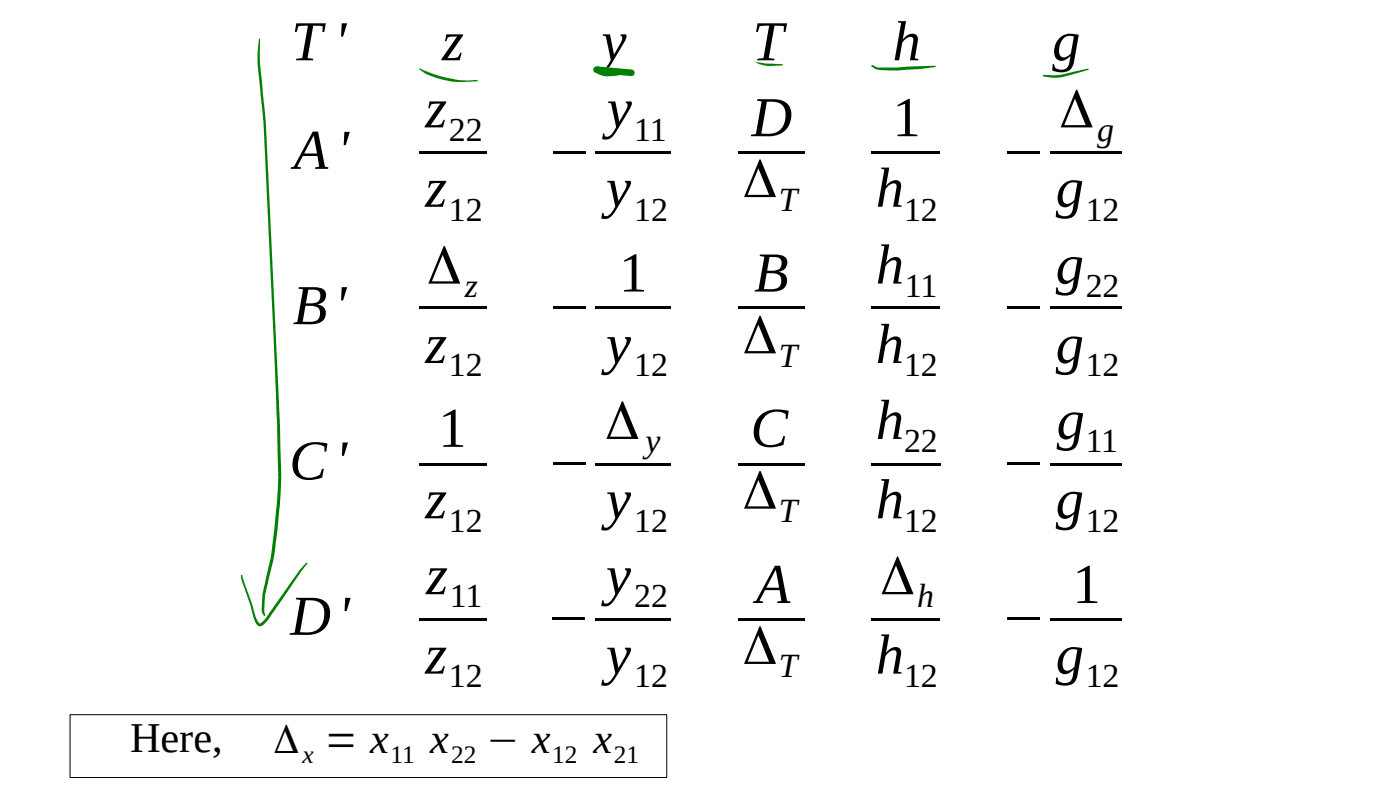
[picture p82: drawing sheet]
<svg xmlns="http://www.w3.org/2000/svg" width="280mm" height="158mm" viewBox="0 0 280 158" stroke-linecap="round" stroke-linejoin="round" font-family="sans-serif">
<defs><g id="words">
<g font-size="11.3">
<text x="58.2" y="12.1">T'</text>
<text x="88.4" y="12.1">z</text>
<text x="120.3" y="12.1">y</text>
<text x="150.5" y="12.1">T</text>
<text x="178.5" y="12.1">h</text>
<text x="210.4" y="12.1">g</text>
<text x="85" y="25.5">z</text>
<text x="121.4" y="25.5">y</text>
<text x="150.3" y="27.2">D</text>
<text x="178.5" y="27.2">1</text>
<text x="211.9" y="25.5">Δ</text>
<text x="58.7" y="33.8">A'</text>
<text x="109.4" y="33.8">−</text>
<text x="200.2" y="33.8">−</text>
<text x="85" y="41.3">z</text>
<text x="121.2" y="41.3">y</text>
<text x="148.5" y="39.4">Δ</text>
<text x="175.2" y="41.3">h</text>
<text x="211.1" y="41.3">g</text>
<text x="85.4" y="56.7">Δ</text>
<text x="123.8" y="58.3">1</text>
<text x="150.8" y="58.3">B</text>
<text x="175.2" y="56.7">h</text>
<text x="211.1" y="56.7">g</text>
<text x="58.6" y="64.8">B'</text>
<text x="109.4" y="64.8">−</text>
<text x="200.2" y="64.8">−</text>
<text x="148.5" y="70.6">Δ</text>
<text x="85" y="72.6">z</text>
<text x="121.2" y="72.6">y</text>
<text x="175.2" y="72.6">h</text>
<text x="211.1" y="72.6">g</text>
<text x="87.7" y="89.3">1</text>
<text x="121" y="87.7">Δ</text>
<text x="150.1" y="89.3">C</text>
<text x="175.2" y="87.7">h</text>
<text x="211.3" y="87.7">g</text>
<text x="57.9" y="95.8">C'</text>
<text x="109.4" y="95.8">−</text>
<text x="200.2" y="95.8">−</text>
<text x="148.5" y="101.7">Δ</text>
<text x="85" y="103.6">z</text>
<text x="121.2" y="103.6">y</text>
<text x="175.2" y="103.6">h</text>
<text x="211.1" y="103.6">g</text>
<text x="85.2" y="118.8">z</text>
<text x="121.2" y="118.8">y</text>
<text x="176" y="118.8">Δ</text>
<text x="151.2" y="120.5">A</text>
<text x="214.5" y="120.5">1</text>
<text x="58" y="126.9">D'</text>
<text x="109.2" y="126.9">−</text>
<text x="200.2" y="126.9">−</text>
<text x="85" y="134.6">z</text>
<text x="121.2" y="134.6">y</text>
<text x="148.5" y="132.7">Δ</text>
<text x="175.2" y="134.6">h</text>
<text x="211.1" y="134.6">g</text>
</g>
<g font-size="8.5">
<text x="26" y="150.4">Here,</text>
<text x="54.7" y="150.6">Δ = x</text>
<text x="86" y="150.6">x</text>
<text x="97.3" y="150.6">− x</text>
<text x="118.7" y="150.6">x</text>
</g>
<g font-size="6.8">
<text x="89.8" y="28.3">22</text>
<text x="126.8" y="28.3">11</text>
<text x="219.4" y="28.3">g</text>
<text x="89.8" y="44.2">12</text>
<text x="126.8" y="44.2">12</text>
<text x="155.8" y="42.2">T</text>
<text x="180.8" y="44.2">12</text>
<text x="217.1" y="44.2">12</text>
<text x="93" y="59.3">z</text>
<text x="181" y="59.3">11</text>
<text x="217.1" y="59.3">22</text>
<text x="89.8" y="75.2">12</text>
<text x="126.8" y="75.2">12</text>
<text x="155.8" y="73.3">T</text>
<text x="180.8" y="75.2">12</text>
<text x="217.1" y="75.2">12</text>
<text x="129.1" y="90.4">y</text>
<text x="180.8" y="90.4">22</text>
<text x="217.1" y="90.4">11</text>
<text x="89.8" y="106.3">12</text>
<text x="126.8" y="106.3">12</text>
<text x="155.8" y="104.3">T</text>
<text x="180.8" y="106.3">12</text>
<text x="217.1" y="106.3">12</text>
<text x="90" y="121.4">11</text>
<text x="126.8" y="121.4">22</text>
<text x="183.5" y="121.4">h</text>
<text x="89.8" y="137.3">12</text>
<text x="126.8" y="137.3">12</text>
<text x="155.8" y="135.4">T</text>
<text x="180.8" y="137.3">12</text>
<text x="217.1" y="137.3">12</text>
</g>
<g font-size="5.1">
<text x="60.5" y="152.5">x</text>
<text x="78.1" y="152.5">11</text>
<text x="90.2" y="152.5">22</text>
<text x="110.4" y="152.5">12</text>
<text x="122.7" y="152.5">21</text>
</g>
</g></defs>
<g fill="#000">
<path d="M83.8 30.2h13.4v.6h-13.4z" fill-rule="evenodd"/>
<path d="M119.1 30.2h15v.6h-15z" fill-rule="evenodd"/>
<path d="M147.6 30.2h13.3v.6h-13.3z" fill-rule="evenodd"/>
<path d="M174.3 30.2h13.8v.6h-13.8z" fill-rule="evenodd"/>
<path d="M210.1 30.2h14.3v.6h-14.3z" fill-rule="evenodd"/>
<path d="M83.8 61.3h13.4v.5h-13.4z" fill-rule="evenodd"/>
<path d="M119.1 61.3h15v.5h-15z" fill-rule="evenodd"/>
<path d="M147.6 61.3h13.3v.5h-13.3z" fill-rule="evenodd"/>
<path d="M174.3 61.3h13.8v.5h-13.8z" fill-rule="evenodd"/>
<path d="M210.1 61.3h14.4v.5h-14.4z" fill-rule="evenodd"/>
<path d="M83.8 92.5h13.4v.5h-13.4z" fill-rule="evenodd"/>
<path d="M119.1 92.5h15v.5h-15z" fill-rule="evenodd"/>
<path d="M147.6 92.5h13.3v.5h-13.3z" fill-rule="evenodd"/>
<path d="M174.3 92.5h13.8v.5h-13.8z" fill-rule="evenodd"/>
<path d="M210.1 92.5h14.3v.5h-14.3z" fill-rule="evenodd"/>
<path d="M83.8 123.5h13.4v.6h-13.4z" fill-rule="evenodd"/>
<path d="M119.1 123.5h15v.6h-15z" fill-rule="evenodd"/>
<path d="M147.6 123.5h13.3v.6h-13.3z" fill-rule="evenodd"/>
<path d="M174.3 123.5h13.8v.6h-13.8z" fill-rule="evenodd"/>
<path d="M210.1 123.5h14.3v.6h-14.3z" fill-rule="evenodd"/>
</g>
<path d="M14 142.9h119.3v12.5h-119.3z" fill="none" stroke="#000" stroke-width=".2"/>
<g fill="#008000">
<path d="M51.8 7.8l.1-.1 .1 .1v5.1l1.2 11.6 2.5 54.3a222.7 222.7 0 0 1 .5 19.1 106.4 106.4 0 0 1-1.9 15.4l-.4 1.9a21 21 0 0 0-1 7l.2 .8-.2 .1-.5-.6-.1-.3a22.3 22.3 0 0 1 1-7.2l.2-1a104 104 0 0 0 2.1-16.1l.1-2.7-.5-16.3-2.5-54.4-1.2-12.2v-1.8z"/>
<path d="M48.2 115l.1-.1 .2 .1 2.7 8.5 .4 .8 .4 .3 1.3-1.2 6.7-9.6 1.3-1.3 .2 .1-7.8 11.1-.8 1a.98 .98 0 0 1-1 .5 .98 .98 0 0 1-.8-.9l-1-3.2-1.7-4.9z"/>
<path d="M83.9 13.7a27.1 27.1 0 0 0 8.1 2.3h3.4l.2 .1-.1 .1a17.1 17.1 0 0 1-8.4-.7 7.9 7.9 0 0 1-3.2-1.7z"/>
<path d="M119.2 13.9l.2-.2 .4 .4-.2 .1z"/>
<path d="M119.1 14l.6-.1v.3l-.3 .1v-.2l1.6 .6a11.2 11.2 0 0 0 3.9-.1l.2 .1a10.2 10.2 0 0 1-4.2 .5l-1.4-.5a.54 .54 0 0 1-.4-.7z"/>
<path d="M151 12.3l2.1 .4 3.4 .1 .1 .2-.1 .1-1.8 .1a6.3 6.3 0 0 1-3.2-.6z"/>
<path d="M174.3 13.1l1.7 .4h3.3l7.8-.4 .1 .2-.3 .1-3.1 .4-4.8 .3-3.6-.2-1-.6z"/>
<path d="M208.6 15h3.5l5.5-1.3 .1 .1-3.2 1.1a9.7 9.7 0 0 1-3.9 .6l-1.9-.2z"/>
</g>
<g fill="#008000">
<path d="M119.4 13.3l3.4 .3a.66 .66 0 0 1 .6 .7 .66 .66 0 0 1-.7 .6l-3.5-.3z" fill-rule="evenodd"/>
<path d="M122.3 13.8l.5-.2 3.5 .3a.66 .66 0 0 1 .6 .7 .66 .66 0 0 1-.7 .6l-3.5-.3a.66 .66 0 0 1-.5-.4 .66 .66 0 0 1 .1-.7z" fill-rule="evenodd"/>
<circle cx="119.3" cy="13.9" r=".66"/>
</g>
<use href="#words"/>
</svg>
